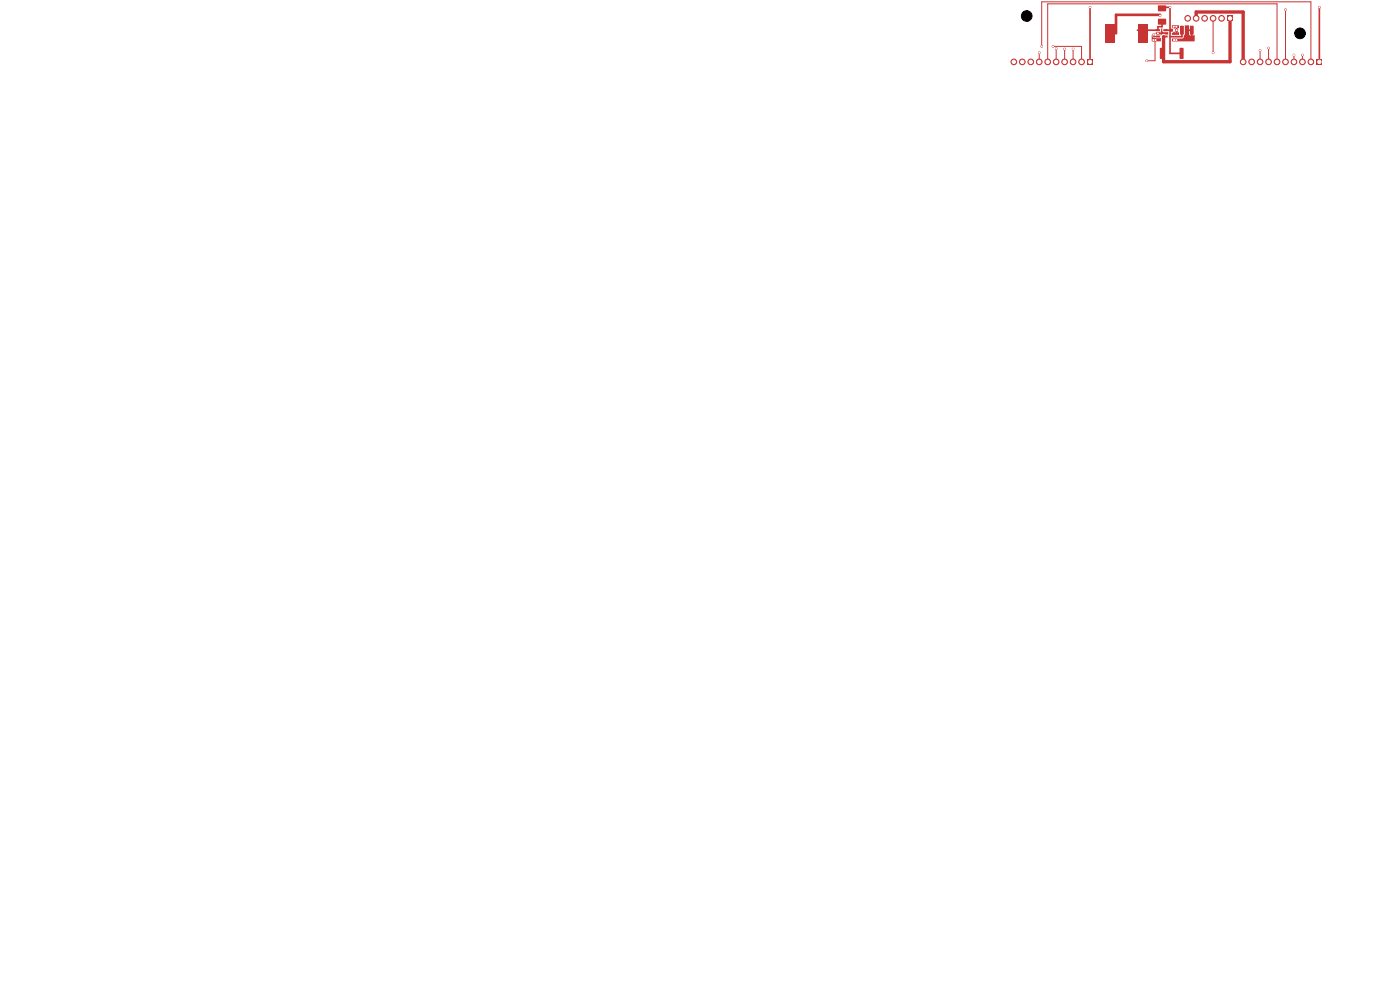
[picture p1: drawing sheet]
<svg xmlns="http://www.w3.org/2000/svg" width="420mm" height="297mm" viewBox="0 0 420 297" stroke-linecap="round" stroke-linejoin="round" font-family="sans-serif">
<g fill="#c83434">
<path d="M341.5 7.3h2.9v5.4h-2.9z"/>
<path d="M331.6 7.3h2.9v5.4h-2.9z"/>
<path d="M368.1 4.7h1.7v1.7h-1.7z"/>
</g>
<g fill="#c83434" stroke="#c83434" stroke-width=".3">
<circle cx="366.5" cy="5.5" r=".85"/>
<circle cx="363.9" cy="5.5" r=".85"/>
<circle cx="361.4" cy="5.5" r=".85"/>
<circle cx="358.8" cy="5.5" r=".85"/>
<circle cx="356.3" cy="5.5" r=".85"/>
</g>
<path d="M394.9 17.7h1.8v1.7h-1.8z" fill="#c83434"/>
<g fill="#c83434" stroke="#c83434" stroke-width=".3">
<circle cx="393.3" cy="18.6" r=".85"/>
<circle cx="390.7" cy="18.6" r=".85"/>
<circle cx="388.2" cy="18.6" r=".85"/>
<circle cx="385.6" cy="18.6" r=".85"/>
<circle cx="383.1" cy="18.6" r=".85"/>
<circle cx="380.6" cy="18.6" r=".85"/>
<circle cx="378" cy="18.6" r=".85"/>
<circle cx="375.5" cy="18.6" r=".85"/>
<circle cx="372.9" cy="18.6" r=".85"/>
</g>
<g fill="#c83434">
<path d="M348 14.4l1.1 .1-.1 3.2-1.1-.2z"/>
<path d="M353.9 14.4l1.2 .1-.2 3.2-1-.2z"/>
<path d="M346.7 8.8h1.2l.1 .5h-1.2z"/>
<path d="M346.7 9.7h1.2l.1 .5-1.2 .1z"/>
<path d="M346.7 10.7h1.2l.1 .5h-1.2z"/>
<path d="M349 10.7h1.2l.1 .5h-1.2z"/>
<path d="M349 8.8h1.2l.1 .5h-1.2z"/>
<path d="M352.6 8.6h.8v.9h-.8z"/>
<path d="M351 8.6h.8v.9h-.8z"/>
<path d="M357 7.8l1.1 .1-.2 2.5-.9-.2z"/>
<path d="M354.1 7.8l1 .1-.1 2.5-1-.2z"/>
<path d="M326.2 17.7h1.6v1.7h-1.6z"/>
</g>
<g fill="#c83434" stroke="#c83434" stroke-width=".3">
<circle cx="324.5" cy="18.6" r=".85"/>
<circle cx="321.9" cy="18.6" r=".85"/>
<circle cx="319.4" cy="18.6" r=".85"/>
<circle cx="316.8" cy="18.6" r=".85"/>
<circle cx="314.3" cy="18.6" r=".85"/>
<circle cx="311.8" cy="18.6" r=".85"/>
<circle cx="309.2" cy="18.6" r=".85"/>
<circle cx="306.7" cy="18.6" r=".85"/>
<circle cx="304.1" cy="18.6" r=".85"/>
</g>
<g fill="#c83434">
<path d="M347.4 1.7h2.4v1.6h-2.4z"/>
<path d="M347.4 5.7h2.4v1.6h-2.4z"/>
</g>
<g fill="#c83434" stroke="#c83434" stroke-width=".3">
<circle cx="348" cy="4.7" r=".25"/>
<circle cx="311.8" cy="15.8" r=".25"/>
<circle cx="363.9" cy="15.8" r=".25"/>
<circle cx="380.6" cy="14.4" r=".25"/>
<circle cx="378" cy="15.1" r=".25"/>
<circle cx="351" cy="2.2" r=".25"/>
<circle cx="395.8" cy="2.2" r=".25"/>
<circle cx="327" cy="2.2" r=".25"/>
<circle cx="312.5" cy="13.9" r=".25"/>
<circle cx="315.9" cy="13.9" r=".25"/>
<circle cx="346" cy="12" r=".25"/>
<circle cx="353" cy="9.1" r=".25"/>
<circle cx="352.9" cy="8" r=".25"/>
<circle cx="347.4" cy="10" r=".25"/>
<circle cx="352.9" cy="12" r=".25"/>
<circle cx="346.7" cy="12" r=".25"/>
<circle cx="319.4" cy="14.7" r=".25"/>
<circle cx="344" cy="18.2" r=".25"/>
<circle cx="352.2" cy="12" r=".25"/>
<circle cx="388.2" cy="16.5" r=".25"/>
<circle cx="352.1" cy="8" r=".25"/>
<circle cx="390.7" cy="16.5" r=".25"/>
<circle cx="321.9" cy="14.7" r=".25"/>
<circle cx="316.8" cy="14.6" r=".25"/>
<circle cx="385.6" cy="2.9" r=".25"/>
<circle cx="346.1" cy="10.3" r=".25"/>
</g>
<path d="M327 2.2v16.4M348.6 6.5v1.5h-1.2v1.1h-6.2M348.6 2.5v-.3h2.4v13.8h3.5M349.6 9.1h1.4M354.6 9v2h-3.6M395.8 2.2v16.4" fill="none" stroke="#c83434" stroke-width=".5"/>
<path d="M348 4.5h-13.2v5.5" fill="none" stroke="#c83434" stroke-width=".8"/>
<path d="M358.8 5.5v-1.9h14.1v15M369 5.5v13h-19.9v-7.5" fill="none" stroke="#c83434" stroke-width="1"/>
<g fill="none" stroke="#c83434" stroke-width=".3">
<path d="M311.8 15.8v2.8M312.5 13.9v-13.3h80.8v18M314.3 18.6v-17.4h68.8v17.4M315.9 13.9h8.6v4.7M316.8 14.6v4M319.4 14.7v3.9M321.9 14.7v3.9M346.1 10.4v.6h1.3M346.5 12.1v6.1h-2.5M363.9 5.5v10.3M378 15.2v3.4M380.6 14.4v4.2"/>
<path d="M385.6 2.9v15.7M388.2 16.5v2.1M390.7 16.5v2.1"/>
</g>
<g fill="#c83434">
<path d="M345.5 10.5l.5 .8 .8 .2 1.4-.1v1h-2.7z"/>
<path d="M355.4 7.6h1.3v1.2h.7l.4 .3v1.6l.6-.2v1.9h-6.8v-.8l3.2-.1 .7-1.3h1.2l.1 .3 .5 .2v-1.4h-.6v.9h-1.2z"/>
<path d="M348.3 8.6h.4v.7l.2 .3 1.5 .1v.6l-.8 .1a1.01 1.01 0 0 0-1.4 .2l.1-.4h-.9v-.3l.9-.1z"/>
<path d="M351.6 7.6h2.1v.8l-.5-.1v1.5l.5-.1v.7h-2.1v-.5l.6-.4 .5 .3v-1.5l-.5 .3-.6-.4z"/>
</g>
<g fill="#fff" stroke="#fff" stroke-width=".3">
<circle cx="348" cy="4.7" r=".15"/>
<circle cx="311.8" cy="15.8" r=".15"/>
<circle cx="363.9" cy="15.8" r=".15"/>
<circle cx="380.6" cy="14.4" r=".15"/>
<circle cx="378" cy="15.2" r=".15"/>
<circle cx="351" cy="2.2" r=".15"/>
<circle cx="395.8" cy="2.2" r=".15"/>
<circle cx="327" cy="2.2" r=".15"/>
<circle cx="312.5" cy="13.9" r=".15"/>
<circle cx="315.9" cy="13.9" r=".15"/>
<circle cx="346" cy="12" r=".15"/>
<circle cx="353" cy="9.1" r=".15"/>
<circle cx="352.9" cy="8" r=".15"/>
<circle cx="347.4" cy="10" r=".15"/>
<circle cx="352.9" cy="12" r=".15"/>
<circle cx="346.6" cy="12" r=".15"/>
<circle cx="319.4" cy="14.7" r=".15"/>
<circle cx="344" cy="18.2" r=".15"/>
<circle cx="352.2" cy="12" r=".15"/>
<circle cx="388.2" cy="16.5" r=".15"/>
<circle cx="352.1" cy="8" r=".15"/>
<circle cx="390.7" cy="16.5" r=".15"/>
<circle cx="321.9" cy="14.7" r=".15"/>
<circle cx="316.8" cy="14.6" r=".15"/>
<circle cx="385.6" cy="2.9" r=".15"/>
<circle cx="346.1" cy="10.4" r=".15"/>
<circle cx="369" cy="5.5" r=".5"/>
<circle cx="366.5" cy="5.5" r=".5"/>
<circle cx="363.9" cy="5.5" r=".5"/>
<circle cx="361.4" cy="5.5" r=".5"/>
<circle cx="358.8" cy="5.5" r=".5"/>
<circle cx="356.3" cy="5.5" r=".5"/>
<circle cx="395.8" cy="18.5" r=".5"/>
<circle cx="393.3" cy="18.5" r=".5"/>
<circle cx="390.7" cy="18.5" r=".5"/>
<circle cx="388.2" cy="18.5" r=".5"/>
<circle cx="385.6" cy="18.5" r=".5"/>
<circle cx="383.1" cy="18.5" r=".5"/>
<circle cx="380.6" cy="18.5" r=".5"/>
<circle cx="378" cy="18.5" r=".5"/>
<circle cx="375.5" cy="18.5" r=".5"/>
<circle cx="372.9" cy="18.5" r=".5"/>
<circle cx="327" cy="18.5" r=".5"/>
<circle cx="324.5" cy="18.5" r=".5"/>
<circle cx="321.9" cy="18.5" r=".5"/>
<circle cx="319.4" cy="18.5" r=".5"/>
<circle cx="316.8" cy="18.5" r=".5"/>
<circle cx="314.3" cy="18.5" r=".5"/>
<circle cx="311.8" cy="18.5" r=".5"/>
<circle cx="309.2" cy="18.5" r=".5"/>
<circle cx="306.7" cy="18.5" r=".5"/>
<circle cx="304.1" cy="18.5" r=".5"/>
</g>
<g fill="#000" stroke="#000" stroke-width=".3">
<circle cx="308" cy="4.8" r="1.6"/>
<circle cx="390" cy="10" r="1.6"/>
</g>
</svg>
